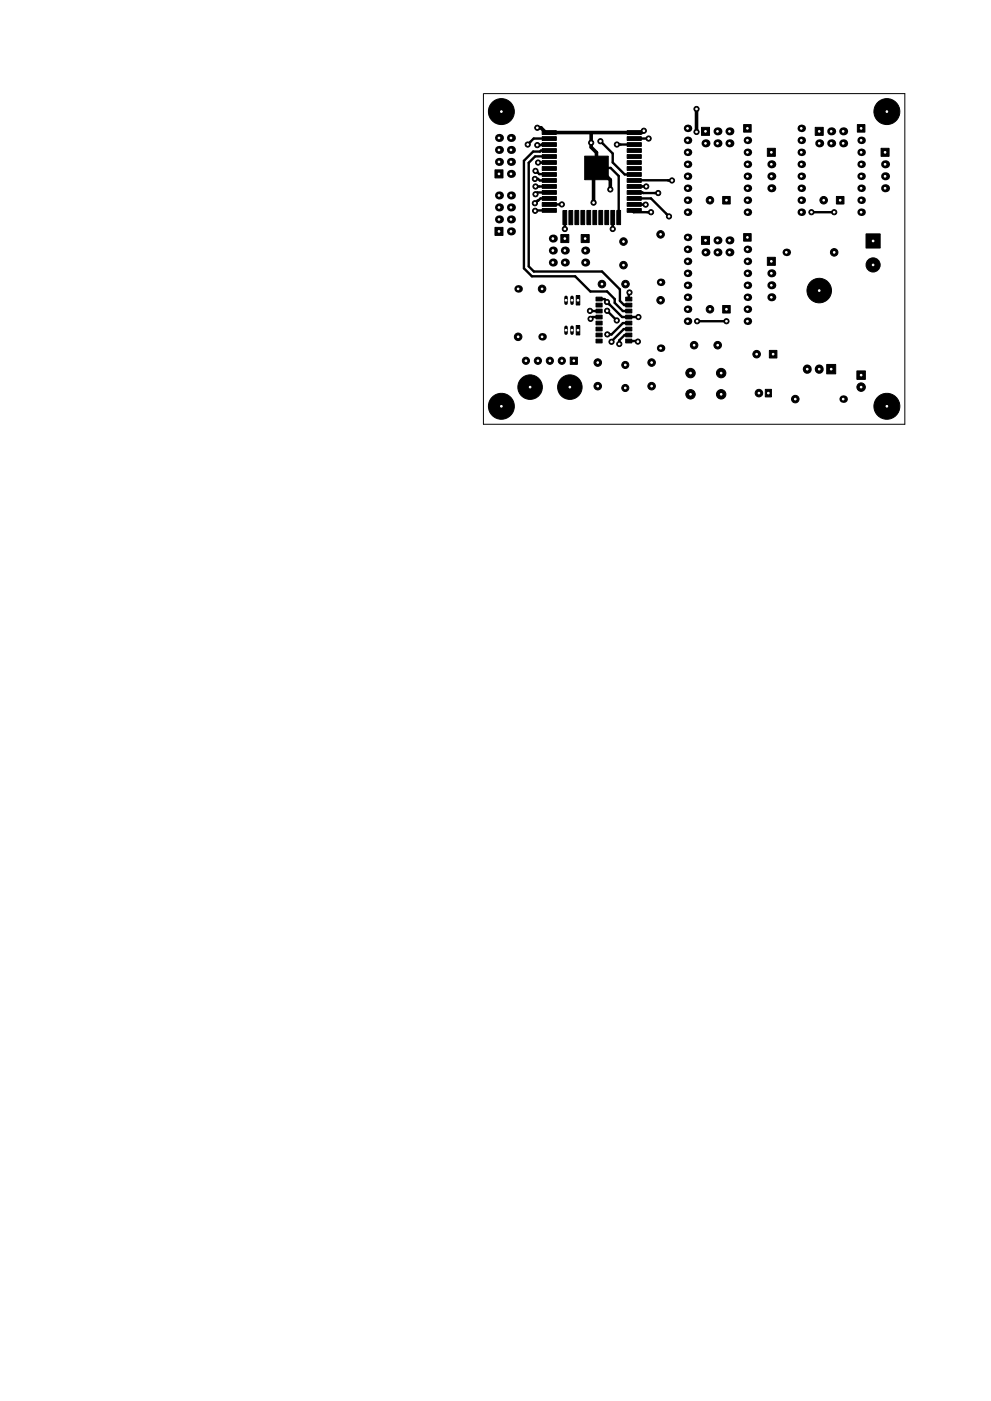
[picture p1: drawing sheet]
<svg xmlns="http://www.w3.org/2000/svg" width="210mm" height="297mm" viewBox="0 0 210 297" stroke-linecap="round" stroke-linejoin="round" font-family="sans-serif">
<g fill="none" stroke="#000" stroke-width=".21">
<path d="M102.6 19.8v70.2h89.4v-70.2h-89.3"/>
<circle cx="112.5" cy="82.1" r="1.53"/>
<circle cx="112.5" cy="82.1" r=".25"/>
<circle cx="120.9" cy="82.1" r=".32"/>
<circle cx="120.9" cy="82.1" r="1.53"/>
</g>
<g fill="#000" stroke="#000" stroke-width=".21">
<path d="M105 36h1.7v1.7h-1.7zM115 27.7h3v.8h-3zM115 29h3v.8h-3zM115 30.2h3v.8h-3zM115 31.5h3v.8h-3zM115 32.8h3v.8h-3zM115 34.1h3v.8h-3zM115 35.3h3v.8h-3zM115 36.6h3v.8h-3zM115 37.9h3v.8h-3zM115 39.1h3v.8h-3zM124.1 33.1h5v5h-5z"/>
<path d="M133.1 39.1h3v.8h-3zM133.1 37.9h3v.8h-3zM133.1 36.6h3v.8h-3zM133.1 35.3h3v.8h-3zM133.1 34.1h3v.8h-3zM133.1 32.8h3v.8h-3zM133.1 31.5h3v.8h-3zM133.1 30.2h3v.8h-3zM133.1 29h3v.8h-3zM133.1 27.7h3v.8h-3zM148.8 27h1.7v1.7h-1.7zM157.8 26.4h1.6v1.6h-1.6z"/>
<path d="M162.8 31.4h1.7v1.7h-1.7zM173 27h1.7v1.7h-1.7zM181.9 26.4h1.6v1.6h-1.6zM186.9 31.4h1.7v1.7h-1.7zM105 48.2h1.7v1.7h-1.7zM115 40.4h3v.8h-3zM115 41.7h3v.8h-3zM115 42.9h3v.8h-3zM115 44.2h3v.8h-3zM119.4 44.6h.8v3h-.8zM119 49.7h1.7v1.7h-1.7zM120.7 44.6h.8v3h-.8z"/>
<path d="M122 44.6h.8v3h-.8zM123.2 44.6h.8v3h-.8zM124.5 44.6h.8v3h-.8zM123.3 49.7h1.7v1.7h-1.7zM125.8 44.6h.8v3h-.8zM127.1 44.6h.8v3h-.8zM128.3 44.6h.8v3h-.8zM129.6 44.6h.8v3h-.8zM130.9 44.6h.8v3h-.8zM133.1 44.2h3v.8h-3zM133.1 42.9h3v.8h-3zM133.1 41.7h3v.8h-3z"/>
<path d="M133.1 40.4h3v.8h-3zM148.8 50.1h1.7v1.7h-1.7zM153.3 41.7h1.6v1.6h-1.6zM157.8 49.5h1.6v1.6h-1.6zM162.8 54.6h1.7v1.7h-1.7zM177.5 41.7h1.6v1.6h-1.6zM183.7 49.6h3v3h-3zM121 75.7h1.5v1.6h-1.5zM122.3 62.7h.7v2h-.7zM122.3 69h.7v2h-.7zM126.5 63h1.3v.8h-1.3zM126.5 64.3h1.3v.8h-1.3z"/>
<path d="M126.5 65.5h1.3v.8h-1.3zM126.5 66.8h1.3v.8h-1.3zM126.5 68.1h1.3v.8h-1.3zM126.5 69.4h1.3v.8h-1.3zM126.5 70.6h1.3v.8h-1.3zM126.5 71.9h1.3v.8h-1.3zM132.8 71.9h1.3v.8h-1.3zM132.8 70.6h1.3v.8h-1.3zM132.8 69.4h1.3v.8h-1.3zM132.8 68.1h1.3v.8h-1.3zM132.8 66.8h1.3v.8h-1.3zM132.8 65.5h1.3v.8h-1.3z"/>
<path d="M132.8 64.3h1.3v.8h-1.3zM132.8 63h1.3v.8h-1.3zM153.3 64.8h1.6v1.6h-1.6zM163.2 74.3h1.6v1.6h-1.6zM175.4 77.3h1.9v2h-1.9zM181.8 78.6h1.8v1.8h-1.8zM162.4 82.5h1.3v1.6h-1.3z"/>
<circle cx="106.4" cy="23.7" r="2.75"/>
<circle cx="112" cy="30.6" r=".55"/>
<circle cx="113.5" cy="37.9" r=".55"/>
<circle cx="113.6" cy="39.5" r=".55"/>
<circle cx="113.6" cy="36.2" r=".55"/>
<circle cx="114" cy="27.1" r=".55"/>
<circle cx="114" cy="30.8" r=".55"/>
<circle cx="114.2" cy="34.5" r=".55"/>
<circle cx="125.4" cy="30.3" r=".55"/>
<circle cx="127.4" cy="29.9" r=".55"/>
<circle cx="130.9" cy="30.6" r=".55"/>
<circle cx="136.6" cy="27.7" r=".55"/>
<circle cx="137.1" cy="39.5" r=".55"/>
<circle cx="137.6" cy="29.4" r=".55"/>
<circle cx="142.6" cy="38.3" r=".55"/>
<circle cx="147.8" cy="23.1" r=".55"/>
<circle cx="147.8" cy="28" r=".55"/>
<circle cx="188.2" cy="23.7" r="2.75"/>
<circle cx="113.5" cy="43.1" r=".55"/>
<circle cx="113.5" cy="44.7" r=".55"/>
<circle cx="113.6" cy="41.2" r=".55"/>
<circle cx="119.2" cy="43.3" r=".55"/>
<circle cx="119.8" cy="48.6" r=".55"/>
<circle cx="125.9" cy="43" r=".55"/>
<circle cx="129.5" cy="40.2" r=".55"/>
<circle cx="130" cy="48.6" r=".55"/>
<circle cx="132.3" cy="51.2" r=".8"/>
<circle cx="132.3" cy="56.2" r=".8"/>
<circle cx="137" cy="43.4" r=".55"/>
<circle cx="138.1" cy="45" r=".55"/>
<circle cx="139.6" cy="40.9" r=".55"/>
<circle cx="140.2" cy="49.7" r=".8"/>
<circle cx="141.9" cy="45.9" r=".55"/>
<circle cx="150.6" cy="42.5" r=".8"/>
<circle cx="172.2" cy="45" r=".55"/>
<circle cx="174.8" cy="42.5" r=".8"/>
<circle cx="177" cy="53.5" r=".8"/>
<circle cx="177" cy="45" r=".55"/>
<circle cx="185.2" cy="56.2" r="1.5"/>
<circle cx="109.9" cy="71.4" r=".8"/>
<circle cx="111.6" cy="76.5" r=".76"/>
<circle cx="114.1" cy="76.5" r=".76"/>
<circle cx="115" cy="61.3" r=".8"/>
<circle cx="116.7" cy="76.5" r=".76"/>
<circle cx="119.2" cy="76.5" r=".76"/>
<circle cx="125.2" cy="65.9" r=".55"/>
<circle cx="125.3" cy="67.6" r=".55"/>
<circle cx="126.8" cy="76.9" r=".8"/>
<circle cx="127.7" cy="60.2" r=".8"/>
<circle cx="128.8" cy="64" r=".55"/>
<circle cx="128.8" cy="65.9" r=".55"/>
<circle cx="128.9" cy="70.9" r=".55"/>
<circle cx="129.7" cy="72.5" r=".55"/>
<circle cx="130.9" cy="67.9" r=".55"/>
<circle cx="131.4" cy="72.9" r=".55"/>
<circle cx="132.7" cy="77.4" r=".75"/>
<circle cx="132.7" cy="60.2" r=".8"/>
<circle cx="133.6" cy="62" r=".55"/>
<circle cx="135.3" cy="72.4" r=".55"/>
<circle cx="135.5" cy="67.2" r=".55"/>
<circle cx="138.3" cy="76.9" r=".8"/>
<circle cx="140.2" cy="63.7" r=".8"/>
<circle cx="146.5" cy="79.1" r="1"/>
<circle cx="147.3" cy="73.2" r=".8"/>
<circle cx="147.9" cy="68.1" r=".55"/>
<circle cx="150.6" cy="65.6" r=".8"/>
<circle cx="152.3" cy="73.2" r=".8"/>
<circle cx="153" cy="79.1" r="1"/>
<circle cx="154.1" cy="68.1" r=".55"/>
<circle cx="160.5" cy="75.1" r=".8"/>
<circle cx="173.8" cy="61.6" r="2.6"/>
<circle cx="106.4" cy="86.1" r="2.75"/>
<circle cx="112.5" cy="82.1" r="2.6"/>
<circle cx="120.9" cy="82.1" r="2.6"/>
<circle cx="126.8" cy="81.9" r=".8"/>
<circle cx="132.7" cy="82.3" r=".75"/>
<circle cx="138.3" cy="81.9" r=".8"/>
<circle cx="146.5" cy="83.6" r="1"/>
<circle cx="153" cy="83.6" r="1"/>
<circle cx="161" cy="83.3" r=".8"/>
<circle cx="168.7" cy="84.6" r=".8"/>
<circle cx="182.7" cy="82.1" r=".9"/>
<circle cx="188.2" cy="86.1" r="2.75"/>
</g>
<g fill="#000">
<circle cx="105.9" cy="31.8" r=".85"/>
<circle cx="105.9" cy="29.2" r=".85"/>
<circle cx="105.9" cy="34.3" r=".85"/>
<circle cx="108.4" cy="31.8" r=".85"/>
<circle cx="108.4" cy="29.2" r=".85"/>
<circle cx="108.4" cy="34.3" r=".85"/>
<circle cx="108.4" cy="36.9" r=".85"/>
<circle cx="113.6" cy="36.2" r=".25"/>
<circle cx="115.1" cy="30.6" r=".25"/>
<circle cx="115.1" cy="38.3" r=".25"/>
<circle cx="134.1" cy="39.5" r=".25"/>
<circle cx="134.1" cy="30.6" r=".25"/>
<circle cx="145.9" cy="29.8" r=".8"/>
<circle cx="145.9" cy="27.2" r=".8"/>
<circle cx="145.9" cy="37.4" r=".8"/>
<circle cx="145.9" cy="32.3" r=".8"/>
<circle cx="145.9" cy="34.8" r=".8"/>
<circle cx="145.9" cy="39.9" r=".8"/>
<circle cx="149.7" cy="30.4" r=".85"/>
<circle cx="152.2" cy="27.8" r=".85"/>
<circle cx="152.2" cy="30.4" r=".85"/>
<circle cx="154.8" cy="30.4" r=".85"/>
<circle cx="154.8" cy="27.8" r=".85"/>
<circle cx="158.6" cy="37.4" r=".8"/>
<circle cx="158.6" cy="39.9" r=".8"/>
<circle cx="158.6" cy="29.8" r=".8"/>
<circle cx="158.6" cy="34.8" r=".8"/>
<circle cx="158.6" cy="32.3" r=".8"/>
<circle cx="163.7" cy="37.4" r=".85"/>
<circle cx="163.7" cy="39.9" r=".85"/>
<circle cx="163.7" cy="34.8" r=".85"/>
<circle cx="170" cy="37.4" r=".8"/>
<circle cx="170" cy="32.3" r=".8"/>
<circle cx="170" cy="39.9" r=".8"/>
<circle cx="170" cy="34.8" r=".8"/>
<circle cx="170" cy="29.8" r=".8"/>
<circle cx="170" cy="27.2" r=".8"/>
<circle cx="173.8" cy="30.4" r=".85"/>
<circle cx="176.4" cy="27.8" r=".85"/>
<circle cx="176.4" cy="30.4" r=".85"/>
<circle cx="178.9" cy="30.4" r=".85"/>
<circle cx="178.9" cy="27.8" r=".85"/>
<circle cx="182.7" cy="29.8" r=".8"/>
<circle cx="182.7" cy="32.3" r=".8"/>
<circle cx="182.7" cy="39.9" r=".8"/>
<circle cx="182.7" cy="37.4" r=".8"/>
<circle cx="182.7" cy="34.8" r=".8"/>
<circle cx="187.8" cy="39.9" r=".85"/>
<circle cx="187.8" cy="34.8" r=".85"/>
<circle cx="187.8" cy="37.4" r=".85"/>
<circle cx="105.9" cy="44" r=".85"/>
<circle cx="105.9" cy="46.5" r=".85"/>
<circle cx="105.9" cy="41.4" r=".85"/>
<circle cx="108.4" cy="44" r=".85"/>
<circle cx="108.4" cy="41.4" r=".85"/>
<circle cx="108.4" cy="46.5" r=".85"/>
<circle cx="108.4" cy="49.1" r=".85"/>
<circle cx="117.3" cy="53.1" r=".85"/>
<circle cx="117.3" cy="50.6" r=".85"/>
<circle cx="117.3" cy="55.7" r=".85"/>
<circle cx="119.8" cy="55.7" r=".85"/>
<circle cx="119.8" cy="53.1" r=".85"/>
<circle cx="124.2" cy="53.1" r=".85"/>
<circle cx="124.2" cy="55.7" r=".85"/>
<circle cx="130" cy="45.6" r=".25"/>
<circle cx="140.2" cy="59.9" r=".8"/>
<circle cx="145.9" cy="42.5" r=".8"/>
<circle cx="145.9" cy="50.3" r=".8"/>
<circle cx="145.9" cy="52.9" r=".8"/>
<circle cx="145.9" cy="45" r=".8"/>
<circle cx="145.9" cy="57.9" r=".8"/>
<circle cx="145.9" cy="55.4" r=".8"/>
<circle cx="149.7" cy="53.5" r=".85"/>
<circle cx="152.2" cy="51" r=".85"/>
<circle cx="152.2" cy="53.5" r=".85"/>
<circle cx="154.8" cy="53.5" r=".85"/>
<circle cx="154.8" cy="51" r=".85"/>
<circle cx="158.6" cy="42.5" r=".8"/>
<circle cx="158.6" cy="57.9" r=".8"/>
<circle cx="158.6" cy="52.9" r=".8"/>
<circle cx="158.6" cy="45" r=".8"/>
<circle cx="158.6" cy="55.4" r=".8"/>
<circle cx="163.7" cy="57.9" r=".85"/>
<circle cx="166.8" cy="53.5" r=".8"/>
<circle cx="170" cy="45" r=".8"/>
<circle cx="170" cy="42.5" r=".8"/>
<circle cx="182.7" cy="45" r=".8"/>
<circle cx="182.7" cy="42.5" r=".8"/>
<circle cx="109.9" cy="61.3" r=".8"/>
<circle cx="115" cy="71.4" r=".8"/>
<circle cx="140.2" cy="73.8" r=".8"/>
<circle cx="145.9" cy="68.1" r=".8"/>
<circle cx="145.9" cy="60.5" r=".8"/>
<circle cx="145.9" cy="65.6" r=".8"/>
<circle cx="145.9" cy="63" r=".8"/>
<circle cx="158.6" cy="63" r=".8"/>
<circle cx="158.6" cy="60.5" r=".8"/>
<circle cx="158.6" cy="65.6" r=".8"/>
<circle cx="158.6" cy="68.1" r=".8"/>
<circle cx="163.7" cy="63" r=".85"/>
<circle cx="163.7" cy="60.5" r=".85"/>
<circle cx="178.9" cy="84.6" r=".8"/>
</g>
<path d="M120.1 63v1.3M120.1 69.4v1.2M121.4 63v1.3M121.4 69.4v1.2" fill="none" stroke="#000" stroke-width=".75"/>
<path d="M171.3 78.2v.1M173.8 78.2v.1" fill="none" stroke="#000" stroke-width="1.9"/>
<g fill="none" stroke="#000" stroke-width=".51">
<path d="M113.5 37.9h.7l.3 .4h2.6M113.6 36.2l.8 .7 2.1 .1M113.6 39.5h3.4M114.1 36.6h.1M114.2 34.5h2.8M117.1 29.4h-3.9l-1.2 1.2M117.1 30.6l-3.1 .2M117.1 31.9h-2.3l-.2 .2h-1.5l-1.9 2v22.8l1.7 1.7h9.1l3.2 3.2h3.6l1.6 1.6v.8l1.8 1.7h1.2M117.1 39.5h-.1M117.1 34.5h-.1M117.1 33.2h-3.6l-1.3 1.3v22l1.1 1.1h14.4l3.8 3.8v2.4l1 .9M126.6 35.6h3l1.7 1.7v8.3"/>
<path d="M127.4 29.9l2.6 2.6v1.9l2.5 2.6h1.6M130.9 30.6h3.2M134.1 38.3h8.5M134.1 29.4h3.5M134.1 39.5h3M136.6 27.7l-.4 .4M141.8 38.2v.1M113.2 44.6h3.2M113.7 41l-.2 .1M115.6 40.8l-.1 .1M117.1 40.8h-3.1l-.4 .4M117.1 42.1h-2.4l-1.2 1"/>
<path d="M117.1 43.3h2.1M119.8 45.6v3M130 45.6v3M134.1 44.6l.3 .4h3.7M134.1 43.3l2.9 .1M134.1 40.8l5.5 .1M134.1 42.1h4l3.8 3.8M172.2 45h4.8M125.2 65.9h1.9M127.1 67.2h-1.4l-.4 .4M127.1 63.4h1.2l3.7 3.8h3.5M127.1 65.9h.1"/>
<path d="M128.8 65.9l2.1 2M129.3 64.6h.1M132.6 64.6l.8 .1M133.4 71h-.9l-1.1 1.2v.7M133.4 72.3h1.8l.1 .1M133.4 71h.1M133.4 69.8h-1.1l-2.6 2.5v.2M133.4 68.5h-1.2l-2.4 2.4h-.9M133.6 62l-.2 .2v1.2M135.5 67.2h.1M147.9 68.1h6.2"/>
</g>
<path d="M114 27.1h.8l1 1M116.1 28.1h20.1M125.4 28.2v3l1.2 1.1v3.3M126.6 35.6h.4l2.5 2.5v2.1M126.6 35.6l-.7 .6v6.8M147.8 23.1v4.9" fill="none" stroke="#000" stroke-width=".76"/>
<g fill="#fff" stroke="#fff" stroke-width=".21">
<circle cx="136.6" cy="27.7" r=".18"/>
<circle cx="129.5" cy="40.2" r=".18"/>
<circle cx="125.9" cy="43" r=".18"/>
<circle cx="125.4" cy="30.3" r=".18"/>
<circle cx="133.6" cy="62" r=".17"/>
<circle cx="114" cy="27.1" r=".18"/>
<circle cx="172.2" cy="45" r=".17"/>
<circle cx="154.1" cy="68.1" r=".17"/>
<circle cx="142.6" cy="38.3" r=".18"/>
<circle cx="147.9" cy="68.1" r=".17"/>
<circle cx="177" cy="45" r=".17"/>
<circle cx="147.8" cy="28" r=".18"/>
<circle cx="137.6" cy="29.4" r=".18"/>
<circle cx="147.8" cy="23.1" r=".17"/>
<circle cx="135.5" cy="67.2" r=".17"/>
<circle cx="128.8" cy="64" r=".18"/>
<circle cx="137" cy="43.4" r=".18"/>
<circle cx="137.1" cy="39.5" r=".18"/>
<circle cx="139.6" cy="40.9" r=".18"/>
<circle cx="138.1" cy="45" r=".17"/>
<circle cx="130" cy="48.6" r=".17"/>
<circle cx="141.9" cy="45.9" r=".17"/>
<circle cx="130.9" cy="30.6" r=".18"/>
<circle cx="130.9" cy="67.9" r=".17"/>
<circle cx="128.8" cy="65.9" r=".17"/>
<circle cx="131.4" cy="72.9" r=".17"/>
<circle cx="135.3" cy="72.4" r=".17"/>
<circle cx="129.7" cy="72.5" r=".17"/>
<circle cx="128.9" cy="70.9" r=".17"/>
<circle cx="125.2" cy="65.9" r=".18"/>
<circle cx="125.3" cy="67.6" r=".17"/>
<circle cx="127.4" cy="29.9" r=".18"/>
<circle cx="119.8" cy="48.6" r=".17"/>
<circle cx="113.5" cy="44.7" r=".18"/>
<circle cx="119.2" cy="43.3" r=".17"/>
<circle cx="113.5" cy="43.1" r=".18"/>
<circle cx="113.6" cy="41.2" r=".18"/>
<circle cx="113.6" cy="39.5" r=".18"/>
<circle cx="113.5" cy="37.9" r=".18"/>
<circle cx="113.6" cy="36.2" r=".18"/>
<circle cx="114.2" cy="34.5" r=".18"/>
<circle cx="114" cy="30.8" r=".18"/>
<circle cx="112" cy="30.6" r=".18"/>
<circle cx="188.2" cy="23.7" r=".18"/>
<circle cx="188.2" cy="86.1" r=".17"/>
<circle cx="106.4" cy="86.1" r=".17"/>
<circle cx="132.7" cy="60.2" r=".17"/>
<circle cx="127.7" cy="60.2" r=".17"/>
<circle cx="121.7" cy="76.5" r=".17"/>
<circle cx="119.2" cy="76.5" r=".17"/>
<circle cx="116.7" cy="76.5" r=".17"/>
<circle cx="114.1" cy="76.5" r=".17"/>
<circle cx="111.6" cy="76.5" r=".17"/>
<circle cx="112.5" cy="82.1" r=".17"/>
<circle cx="120.9" cy="82.1" r=".17"/>
<circle cx="161" cy="83.3" r=".17"/>
<circle cx="163" cy="83.3" r=".17"/>
<circle cx="185.2" cy="56.2" r=".17"/>
<circle cx="185.2" cy="51.1" r=".17"/>
<circle cx="117.3" cy="55.7" r=".17"/>
<circle cx="119.8" cy="55.7" r=".17"/>
<circle cx="117.3" cy="53.1" r=".17"/>
<circle cx="119.8" cy="53.1" r=".17"/>
<circle cx="117.3" cy="50.6" r=".17"/>
<circle cx="119.8" cy="50.6" r=".17"/>
<circle cx="154.8" cy="30.4" r=".18"/>
<circle cx="154.8" cy="27.8" r=".18"/>
<circle cx="152.2" cy="30.4" r=".18"/>
<circle cx="152.2" cy="27.8" r=".18"/>
<circle cx="149.7" cy="30.4" r=".18"/>
<circle cx="149.7" cy="27.8" r=".18"/>
<circle cx="178.9" cy="30.4" r=".18"/>
<circle cx="178.9" cy="27.8" r=".18"/>
<circle cx="176.4" cy="30.4" r=".18"/>
<circle cx="176.4" cy="27.8" r=".18"/>
<circle cx="173.8" cy="30.4" r=".18"/>
<circle cx="173.8" cy="27.8" r=".18"/>
<circle cx="154.8" cy="53.5" r=".17"/>
<circle cx="154.8" cy="51" r=".17"/>
<circle cx="152.2" cy="53.5" r=".17"/>
<circle cx="152.2" cy="51" r=".17"/>
<circle cx="149.7" cy="53.5" r=".17"/>
<circle cx="149.7" cy="51" r=".17"/>
<circle cx="108.4" cy="29.2" r=".18"/>
<circle cx="105.9" cy="29.2" r=".18"/>
<circle cx="108.4" cy="31.8" r=".18"/>
<circle cx="105.9" cy="31.8" r=".18"/>
<circle cx="108.4" cy="34.3" r=".18"/>
<circle cx="105.9" cy="34.3" r=".18"/>
<circle cx="108.4" cy="36.9" r=".18"/>
<circle cx="105.9" cy="36.9" r=".18"/>
<circle cx="108.4" cy="41.4" r=".18"/>
<circle cx="105.9" cy="41.4" r=".18"/>
<circle cx="108.4" cy="44" r=".17"/>
<circle cx="105.9" cy="44" r=".17"/>
<circle cx="108.4" cy="46.5" r=".17"/>
<circle cx="105.9" cy="46.5" r=".17"/>
<circle cx="108.4" cy="49.1" r=".17"/>
<circle cx="105.9" cy="49.1" r=".17"/>
<circle cx="170" cy="27.2" r=".18"/>
<circle cx="182.7" cy="45" r=".17"/>
<circle cx="170" cy="29.8" r=".18"/>
<circle cx="182.7" cy="42.5" r=".18"/>
<circle cx="170" cy="32.3" r=".18"/>
<circle cx="182.7" cy="39.9" r=".18"/>
<circle cx="170" cy="34.8" r=".18"/>
<circle cx="182.7" cy="37.4" r=".18"/>
<circle cx="170" cy="37.4" r=".18"/>
<circle cx="182.7" cy="34.8" r=".18"/>
<circle cx="170" cy="39.9" r=".18"/>
<circle cx="182.7" cy="32.3" r=".18"/>
<circle cx="170" cy="42.5" r=".18"/>
<circle cx="182.7" cy="29.8" r=".18"/>
<circle cx="170" cy="45" r=".17"/>
<circle cx="182.7" cy="27.2" r=".18"/>
<circle cx="145.9" cy="27.2" r=".18"/>
<circle cx="158.6" cy="45" r=".17"/>
<circle cx="145.9" cy="29.8" r=".18"/>
<circle cx="158.6" cy="42.5" r=".18"/>
<circle cx="145.9" cy="32.3" r=".18"/>
<circle cx="158.6" cy="39.9" r=".18"/>
<circle cx="145.9" cy="34.8" r=".18"/>
<circle cx="158.6" cy="37.4" r=".18"/>
<circle cx="145.9" cy="37.4" r=".18"/>
<circle cx="158.6" cy="34.8" r=".18"/>
<circle cx="145.9" cy="39.9" r=".18"/>
<circle cx="158.6" cy="32.3" r=".18"/>
<circle cx="145.9" cy="42.5" r=".18"/>
<circle cx="158.6" cy="29.8" r=".18"/>
<circle cx="145.9" cy="45" r=".17"/>
<circle cx="158.6" cy="27.2" r=".18"/>
<circle cx="145.9" cy="50.3" r=".17"/>
<circle cx="158.6" cy="68.1" r=".17"/>
<circle cx="145.9" cy="52.9" r=".17"/>
<circle cx="158.6" cy="65.6" r=".17"/>
<circle cx="145.9" cy="55.4" r=".17"/>
<circle cx="158.6" cy="63" r=".17"/>
<circle cx="145.9" cy="57.9" r=".17"/>
<circle cx="158.6" cy="60.5" r=".17"/>
<circle cx="145.9" cy="60.5" r=".17"/>
<circle cx="158.6" cy="57.9" r=".17"/>
<circle cx="145.9" cy="63" r=".17"/>
<circle cx="158.6" cy="55.4" r=".17"/>
<circle cx="145.9" cy="65.6" r=".17"/>
<circle cx="158.6" cy="52.9" r=".17"/>
<circle cx="145.9" cy="68.1" r=".17"/>
<circle cx="158.6" cy="50.3" r=".17"/>
<circle cx="132.3" cy="56.2" r=".17"/>
<circle cx="132.3" cy="51.2" r=".17"/>
<circle cx="152.3" cy="73.2" r=".17"/>
<circle cx="147.3" cy="73.2" r=".17"/>
<circle cx="160.5" cy="75.1" r=".18"/>
<circle cx="164" cy="75.1" r=".17"/>
<circle cx="174.8" cy="42.5" r=".18"/>
<circle cx="178.3" cy="42.5" r=".18"/>
<circle cx="126.8" cy="81.9" r=".17"/>
<circle cx="126.8" cy="76.9" r=".17"/>
<circle cx="138.3" cy="81.9" r=".17"/>
<circle cx="138.3" cy="76.9" r=".17"/>
<circle cx="150.6" cy="42.5" r=".18"/>
<circle cx="154.1" cy="42.5" r=".18"/>
<circle cx="150.6" cy="65.6" r=".18"/>
<circle cx="154.1" cy="65.6" r=".17"/>
<circle cx="182.7" cy="82.1" r=".17"/>
<circle cx="182.7" cy="79.5" r=".17"/>
<circle cx="187.8" cy="39.9" r=".18"/>
<circle cx="187.8" cy="37.4" r=".18"/>
<circle cx="187.8" cy="34.8" r=".18"/>
<circle cx="187.8" cy="32.3" r=".18"/>
<circle cx="124.2" cy="55.7" r=".17"/>
<circle cx="124.2" cy="53.1" r=".17"/>
<circle cx="124.2" cy="50.6" r=".17"/>
<circle cx="163.7" cy="39.9" r=".18"/>
<circle cx="163.7" cy="37.4" r=".18"/>
<circle cx="163.7" cy="34.8" r=".18"/>
<circle cx="163.7" cy="32.3" r=".18"/>
<circle cx="163.7" cy="63" r=".17"/>
<circle cx="163.7" cy="60.5" r=".17"/>
<circle cx="163.7" cy="57.9" r=".17"/>
<circle cx="163.7" cy="55.4" r=".17"/>
<circle cx="122.6" cy="63.7" r=".17"/>
<circle cx="120.1" cy="63.7" r=".17"/>
<circle cx="121.4" cy="63.7" r=".17"/>
<circle cx="122.6" cy="70" r=".17"/>
<circle cx="120.1" cy="70" r=".17"/>
<circle cx="121.4" cy="70" r=".17"/>
<circle cx="140.2" cy="59.9" r=".17"/>
<circle cx="140.2" cy="49.7" r=".17"/>
<circle cx="178.9" cy="84.6" r=".17"/>
<circle cx="168.7" cy="84.6" r=".17"/>
<circle cx="140.2" cy="73.8" r=".17"/>
<circle cx="140.2" cy="63.7" r=".17"/>
<circle cx="166.8" cy="53.5" r=".17"/>
<circle cx="177" cy="53.5" r=".17"/>
<circle cx="115" cy="71.4" r=".17"/>
<circle cx="115" cy="61.3" r=".17"/>
<circle cx="109.9" cy="61.3" r=".17"/>
<circle cx="109.9" cy="71.4" r=".17"/>
<circle cx="153" cy="83.6" r=".17"/>
<circle cx="153" cy="79.1" r=".18"/>
<circle cx="146.5" cy="83.6" r=".17"/>
<circle cx="146.5" cy="79.1" r=".18"/>
<circle cx="171.3" cy="78.3" r=".17"/>
<circle cx="173.8" cy="78.3" r=".17"/>
<circle cx="176.4" cy="78.3" r=".17"/>
<circle cx="173.8" cy="61.6" r=".18"/>
<circle cx="132.7" cy="82.3" r=".17"/>
<circle cx="132.7" cy="77.4" r=".17"/>
<circle cx="106.4" cy="23.7" r=".18"/>
</g>
</svg>
